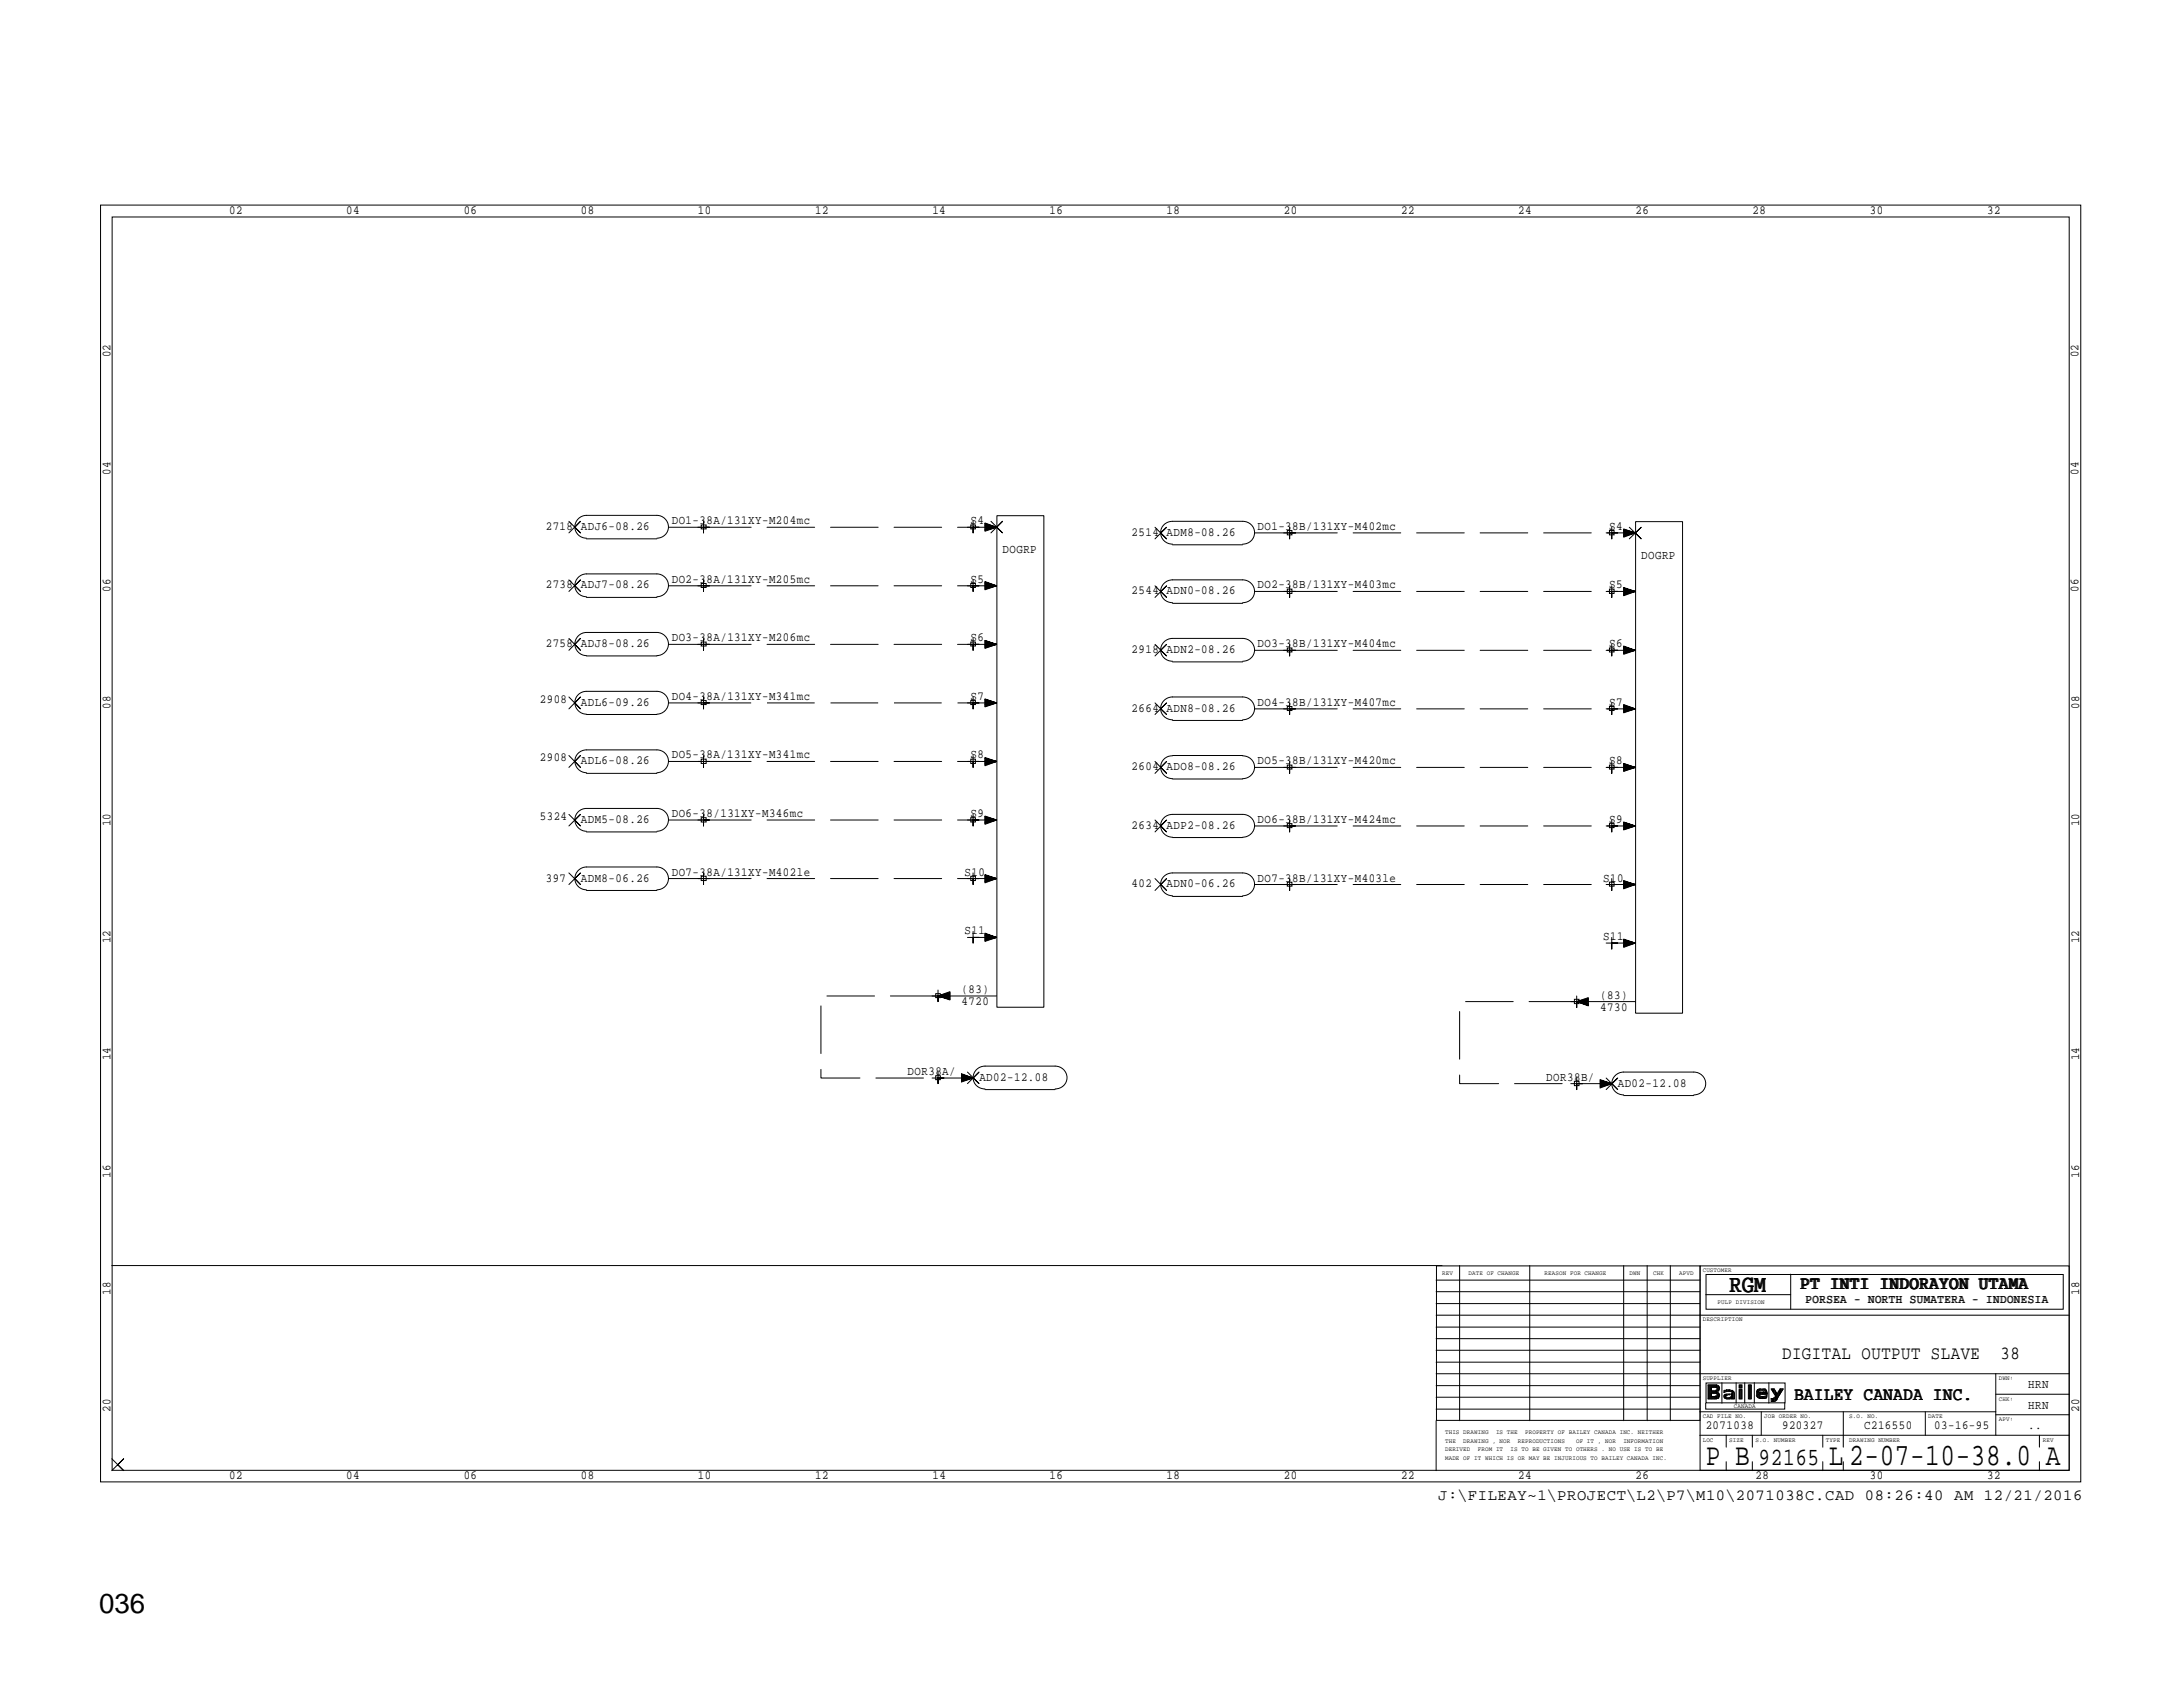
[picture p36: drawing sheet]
<svg xmlns="http://www.w3.org/2000/svg" width="279mm" height="216mm" viewBox="0 0 279 216" stroke-linecap="round" stroke-linejoin="round" font-family="sans-serif">
<defs><g id="words">
<g font-size="4">
<text x="218.3" y="187.5">P B</text>
<text x="234.1" y="187.5">L 2-07-10-38.0 A</text>
</g>
<text font-size="3.5" x="12.7" y="206.4">036</text>
<g font-size="3.2">
<text x="221.3" y="165.3">RGM</text>
<text x="225.1" y="187.5">92165</text>
</g>
<g font-size="2.4">
<text x="230.5" y="164.9">PT INTI INDORAYON UTAMA</text>
<text x="228.1" y="173.9">DIGITAL OUTPUT SLAVE</text>
<text x="256" y="173.9">38</text>
<text x="229.7" y="179.2">BAILEY CANADA INC.</text>
</g>
<text font-size="2" x="184.1" y="192">J:\FILEAY~1\PROJECT\L2\P7\M10\2071038C.CAD 08:26:40 AM 12/21/2016</text>
<g font-size="1.6">
<text x="29.3" y="27.3">02</text>
<text x="44.3" y="27.3">04</text>
<text x="59.4" y="27.3">06</text>
<text x="74.3" y="27.3">08</text>
<text x="89.3" y="27.3">10</text>
<text x="104.3" y="27.3">12</text>
<text x="119.3" y="27.3">14</text>
<text x="134.3" y="27.3">16</text>
<text x="149.3" y="27.3">18</text>
<text x="164.3" y="27.3">20</text>
<text x="179.3" y="27.3">22</text>
<text x="194.3" y="27.3">24</text>
<text x="209.3" y="27.3">26</text>
<text x="224.3" y="27.3">28</text>
<text x="239.3" y="27.3">30</text>
<text x="254.3" y="27.3">32</text>
<text x="14.1" y="45.7" transform="rotate(-90 14.1 45.7)">02</text>
<text x="266" y="45.7" transform="rotate(-90 266 45.7)">02</text>
<text x="14.1" y="60.7" transform="rotate(-90 14.1 60.7)">04</text>
<text x="266" y="60.7" transform="rotate(-90 266 60.7)">04</text>
<text x="69.8" y="67.8">2718 ADJ6-08.26</text>
<text x="86" y="67.1">DO1-38A/131XY-M204mc</text>
<text x="124.2" y="67.1">S4</text>
<text x="128.3" y="70.8">DOGRP</text>
<text x="144.8" y="68.6">2514 ADM8-08.26</text>
<text x="161" y="67.8">DO1-38B/131XY-M402mc</text>
<text x="206" y="67.8">S4</text>
<text x="210.1" y="71.6">DOGRP</text>
<text x="14.1" y="75.7" transform="rotate(-90 14.1 75.7)">06</text>
<text x="69.8" y="75.3">2738 ADJ7-08.26</text>
<text x="86" y="74.6">DO2-38A/131XY-M205mc</text>
<text x="124.2" y="74.6">S5</text>
<text x="144.8" y="76.1">2544 ADN0-08.26</text>
<text x="161" y="75.3">DO2-38B/131XY-M403mc</text>
<text x="206" y="75.3">S5</text>
<text x="266" y="75.7" transform="rotate(-90 266 75.7)">06</text>
<text x="69.8" y="82.8">2758 ADJ8-08.26</text>
<text x="86" y="82.1">DO3-38A/131XY-M206mc</text>
<text x="124.2" y="82.1">S6</text>
<text x="144.8" y="83.6">2918 ADN2-08.26</text>
<text x="161" y="82.8">DO3-38B/131XY-M404mc</text>
<text x="206" y="82.8">S6</text>
<text x="69.1" y="90">2908</text>
<text x="86" y="89.6">DO4-38A/131XY-M341mc</text>
<text x="124.2" y="89.6">S7</text>
<text x="14.1" y="90.7" transform="rotate(-90 14.1 90.7)">08</text>
<text x="74.3" y="90.3">ADL6-09.26</text>
<text x="144.8" y="91.1">2664 ADN8-08.26</text>
<text x="161" y="90.3">DO4-38B/131XY-M407mc</text>
<text x="206" y="90.3">S7</text>
<text x="266.1" y="90.7" transform="rotate(-90 266.1 90.7)">08</text>
<text x="69.1" y="97.5">2908</text>
<text x="74.3" y="97.8">ADL6-08.26</text>
<text x="86" y="97.1">DO5-38A/131XY-M341mc</text>
<text x="124.2" y="97.1">S8</text>
<text x="144.8" y="98.6">2604 ADO8-08.26</text>
<text x="161" y="97.8">DO5-38B/131XY-M420mc</text>
<text x="206" y="97.8">S8</text>
<text x="14.1" y="105.7" transform="rotate(-90 14.1 105.7)">10</text>
<text x="69.1" y="104.9">5324</text>
<text x="74.3" y="105.3">ADM5-08.26</text>
<text x="86" y="104.6">DO6-38/131XY-M346mc</text>
<text x="124.2" y="104.6">S9</text>
<text x="144.8" y="106.1">2634 ADP2-08.26</text>
<text x="161" y="105.3">DO6-38B/131XY-M424mc</text>
<text x="206" y="105.3">S9</text>
<text x="266.1" y="105.7" transform="rotate(-90 266.1 105.7)">10</text>
<text x="69.8" y="112.8">397</text>
<text x="74.3" y="112.8">ADM8-06.26</text>
<text x="86" y="112.1">DO7-38A/131XY-M402le</text>
<text x="123.4" y="112.1">S10</text>
<text x="144.8" y="113.6">402</text>
<text x="149.3" y="113.6">ADN0-06.26</text>
<text x="161" y="112.8">DO7-38B/131XY-M403le</text>
<text x="205.2" y="112.8">S10</text>
<text x="123.4" y="119.5">S11</text>
<text x="14.1" y="120.7" transform="rotate(-90 14.1 120.7)">12</text>
<text x="205.2" y="120.3">S11</text>
<text x="266.1" y="120.7" transform="rotate(-90 266.1 120.7)">12</text>
<text x="123.1" y="128.6">4720</text>
<text x="123.1" y="127">(83)</text>
<text x="204.8" y="129.3">4730</text>
<text x="204.8" y="127.8">(83)</text>
<text x="14.1" y="135.7" transform="rotate(-90 14.1 135.7)">14</text>
<text x="116.2" y="137.5">DOR38A/</text>
<text x="266.1" y="135.7" transform="rotate(-90 266.1 135.7)">14</text>
<text x="125.3" y="138.3">AD02-12.08</text>
<text x="197.9" y="138.3">DOR38B/</text>
<text x="207.1" y="139.1">AD02-12.08</text>
<text x="14.1" y="150.7" transform="rotate(-90 14.1 150.7)">16</text>
<text x="266.1" y="150.7" transform="rotate(-90 266.1 150.7)">16</text>
<text x="14.1" y="165.7" transform="rotate(-90 14.1 165.7)">18</text>
<text x="231.1" y="166.8">PORSEA - NORTH SUMATERA - INDONESIA</text>
<text x="266.1" y="165.7" transform="rotate(-90 266.1 165.7)">18</text>
<text x="259.6" y="177.7">HRN</text>
<text x="14.1" y="180.7" transform="rotate(-90 14.1 180.7)">20</text>
<text x="218.3" y="182.9">2071038</text>
<text x="228.1" y="182.9">920327</text>
<text x="238.6" y="182.9">C216550</text>
<text x="247.6" y="182.9">03-16-95</text>
<text x="259.6" y="180.3">HRN</text>
<text x="259.6" y="182.9">..</text>
<text x="266.1" y="180.7" transform="rotate(-90 266.1 180.7)">20</text>
<text x="29.3" y="189.3">02</text>
<text x="44.3" y="189.3">04</text>
<text x="59.4" y="189.3">06</text>
<text x="74.3" y="189.3">08</text>
<text x="89.3" y="189.3">10</text>
<text x="104.4" y="189.3">12</text>
<text x="119.3" y="189.3">14</text>
<text x="134.3" y="189.3">16</text>
<text x="149.3" y="189.3">18</text>
<text x="164.3" y="189.3">20</text>
<text x="179.3" y="189.3">22</text>
<text x="194.3" y="189.3">24</text>
<text x="209.3" y="189.3">26</text>
<text x="224.7" y="189.3">28</text>
<text x="239.3" y="189.3">30</text>
<text x="254.3" y="189.3">32</text>
</g>
<g font-size=".8">
<text x="184.6" y="163.1">REV</text>
<text x="188" y="163.1">DATE OF CHANGE</text>
<text x="197.7" y="163.1">REASON FOR CHANGE</text>
<text x="208.6" y="163.1">DWN</text>
<text x="211.6" y="163.1">CHK</text>
<text x="214.9" y="163.1">APVD</text>
<text x="217.9" y="162.7">CUSTOMER</text>
<text x="219.8" y="166.8">PULP DIVISION</text>
<text x="217.9" y="169.1">DESCRIPTION</text>
<text x="217.9" y="176.6">SUPPLIER</text>
<text x="255.8" y="179.2">CHK:</text>
<text x="255.8" y="176.6">DWN:</text>
<text x="185" y="185.8">DERIVED</text>
<text x="185" y="184.6">THE</text>
<text x="185" y="183.5">THIS DRAWING</text>
<text x="187.3" y="184.6">DRAWING , NOR</text>
<text x="189.1" y="185.8">FROM IT</text>
<text x="191.5" y="183.5">IS THE</text>
<text x="193.3" y="185.8">IS TO BE GIVEN TO OTHERS . NO USE IS TO BE</text>
<text x="194.3" y="184.6">REPRODUCTIONS</text>
<text x="195.2" y="183.5">PROPERTY OF BAILEY CANADA INC. NEITHER</text>
<text x="201.7" y="184.6">OF IT , NOR</text>
<text x="207.8" y="184.6">INFORMATION</text>
<text x="217.9" y="184.5">LOC</text>
<text x="217.9" y="181.5">CAD FILE NO.</text>
<text x="221.3" y="184.5">SIZE</text>
<text x="221.9" y="180.2">CANADA</text>
<text x="224.7" y="184.5">S.O. NUMBER</text>
<text x="225.8" y="181.5">JOB ORDER NO.</text>
<text x="233.7" y="184.5">TYPE</text>
<text x="236.7" y="184.5">DRAWING NUMBER</text>
<text x="236.7" y="181.5">S.O. NO.</text>
<text x="246.8" y="181.5">DATE</text>
<text x="255.8" y="181.9">APV:</text>
<text x="261.4" y="184.5">REV</text>
<text x="185" y="186.9">MADE OF IT WHICH IS OR MAY BE INJURIOUS TO BAILEY CANADA INC.</text>
</g>
</g></defs>
<path d="M90 90h34.5" fill="none" stroke="#000" stroke-width=".13" stroke-dasharray="6.1 2" stroke-linecap="butt"/>
<g fill="none" stroke="#000" stroke-width=".13">
<path d="M12.9 26.2h253.4v163.5h-253.4zM14.4 27.8h250.4v160.4h-250.4zM72.8 66.7l1.5 1.5-.7-.7 .7-.8-1.5 1.5M72.8 74.2l1.5 1.5-.7-.7 .7-.8-1.5 1.5M75.1 68.9a1.46 1.46 0 0 1-1.5-1.5 1.46 1.46 0 0 1 1.5-1.4h9a1.46 1.46 0 0 1 1.5 1.4 1.46 1.46 0 0 1-1.5 1.5M75.1 69h9M75.1 76.4a1.46 1.46 0 0 1-1.5-1.5 1.46 1.46 0 0 1 1.5-1.5h9a1.46 1.46 0 0 1 1.5 1.5 1.46 1.46 0 0 1-1.5 1.5M75.1 76.5h9M85.6 67.5h4.4M85.6 75h4.4M89.7 67.2h.7v.5h-.7zM89.7 74.7h.7v.5h-.7z"/>
<path d="M90 66.7v1.5v-.7h.8h-1.5M90 74.2v1.5v-.7h.8h-1.5M124.2 67.2h.6v.5h-.6zM124.2 74.7h.6v.5h-.6zM124.5 66.7v1.5v-.7h.8h-1.5M124.5 74.2v1.5v-.7h.8h-1.5M126.1 75.4l1.4-.4-1.4 .4M126.1 75.2l1.4-.2-1.4 .3M126.1 75.1l1.4-.1-1.4 .1M126.1 74.9l1.4 .1h-3M126.1 74.7l1.4 .3-1.4-.2M126.1 74.6l1.4 .4-1.4-.3"/>
<path d="M126.1 74.5l1.4 .5-1.4 .5v-1.1l1.4 .6M126.1 67.8l1.4-.3-1.4 .4M126.1 67.7l1.4-.2-1.4 .3M126.1 67.5h1.4l-1.4 .1M126.1 67.4l1.4 .1h-3M126.1 67.2l1.4 .3-1.4-.2M126.1 67.1l1.4 .4-1.4-.3M126.1 67l1.4 .5-1.4 .5v-1.1l1.4 .6M126.8 66.7l1.5 1.5-.8-.7 .8-.8-1.5 1.5M127.6 66h6v62.9h-6zM147.8 67.5l1.5 1.5-.8-.8 .8-.7-1.5 1.5M147.8 75l1.5 1.5-.8-.8 .8-.7-1.5 1.5"/>
<path d="M150.1 69.6a1.46 1.46 0 0 1-1.6-1.4 1.46 1.46 0 0 1 1.6-1.5h8.9a1.46 1.46 0 0 1 1.6 1.5 1.46 1.46 0 0 1-1.6 1.4M150.1 69.7h8.9M150.1 77.1a1.46 1.46 0 0 1-1.6-1.4 1.46 1.46 0 0 1 1.6-1.5h8.9a1.46 1.46 0 0 1 1.6 1.5 1.46 1.46 0 0 1-1.6 1.4M150.1 77.2h8.9M160.6 68.2h4.5M160.6 75.7h4.5M164.8 67.9h.6v.6h-.6zM164.8 75.4h.6v.5h-.6zM165.1 67.5v1.5v-.8h.7h-1.5M165.1 75v1.5v-.8h.7h-1.5M206 67.9h.6v.6h-.6zM206 75.4h.6v.5h-.6z"/>
<path d="M206.3 67.5v1.5v-.8h.8h-1.5M206.3 75v1.5v-.8h.8h-1.5M207.8 76.1l1.5-.4-1.5 .5M207.8 75.9l1.5-.2-1.5 .3M207.8 75.8l1.5-.1-1.5 .2M207.8 75.6l1.5 .1h-3M207.8 75.5l1.5 .2-1.5-.1M207.8 75.4l1.5 .3-1.5-.3M207.8 75.3l1.5 .4-1.5 .5v-1l1.5 .5M207.8 68.6l1.5-.4-1.5 .5M207.8 68.5l1.5-.3-1.5 .3M207.8 68.3l1.5-.1-1.5 .2"/>
<path d="M207.8 68.2h1.5h-3M207.8 68l1.5 .2-1.5-.1M207.8 67.8l1.5 .4-1.5-.3M207.8 67.8l1.5 .4-1.5 .5v-1l1.5 .5M208.5 67.5l1.6 1.5-.8-.8 .8-.7-1.6 1.5M209.3 66.8h6v62.9h-6zM72.8 96.7l1.5 1.5-.7-.7 .7-.8-1.5 1.5M72.8 81.7l1.5 1.5-.7-.7 .7-.8-1.5 1.5M72.8 89.2l1.5 1.5-.7-.7 .7-.8-1.5 1.5M75.1 98.9a1.46 1.46 0 0 1-1.5-1.5 1.46 1.46 0 0 1 1.5-1.4h9a1.46 1.46 0 0 1 1.5 1.4 1.46 1.46 0 0 1-1.5 1.5M75.1 99h9M75.1 83.9a1.48 1.48 0 0 1-1.5-1.5 1.48 1.48 0 0 1 1.5-1.5h9a1.48 1.48 0 0 1 1.5 1.5 1.48 1.48 0 0 1-1.5 1.5"/>
<path d="M75.1 83.9h9M75.1 91.4a1.46 1.46 0 0 1-1.5-1.5 1.46 1.46 0 0 1 1.5-1.4h9a1.46 1.46 0 0 1 1.5 1.4 1.46 1.46 0 0 1-1.5 1.5M75.1 91.4h9M85.6 97.5h4.4M85.6 82.5h4.4M85.6 90h4.4M89.7 97.2h.7v.5h-.7zM89.7 82.2h.7v.5h-.7zM89.7 89.7h.7v.5h-.7zM90 96.7v1.5v-.7h.8h-1.5M90 81.7v1.5v-.7h.8h-1.5M90 89.2v1.5v-.7h.8h-1.5"/>
<path d="M124.2 82.2h.6v.5h-.6zM124.2 89.7h.6v.5h-.6zM124.2 97.2h.6v.5h-.6zM124.5 81.7v1.5v-.7h.8h-1.5M124.5 89.2v1.5v-.7h.8h-1.5M124.5 96.7v1.5v-.7h.8h-1.5M126.1 97.8l1.4-.3-1.4 .4M126.1 97.7l1.4-.2-1.4 .2M126.1 97.5h1.4l-1.4 .1M126.1 97.4l1.4 .1h-3M126.1 97.2l1.4 .3-1.4-.2M126.1 97.1l1.4 .4-1.4-.3"/>
<path d="M126.1 97l1.4 .5-1.4 .5v-1.1l1.4 .6M126.1 90.3l1.4-.3-1.4 .4M126.1 90.2l1.4-.2-1.4 .3M126.1 90h1.4l-1.4 .1M126.1 89.9l1.4 .1h-3M126.1 89.7l1.4 .3-1.4-.2M126.1 89.6l1.4 .4-1.4-.3M126.1 89.5l1.4 .5-1.4 .5v-1.1l1.4 .6M126.1 82.8l1.4-.3-1.4 .4M126.1 82.7l1.4-.2-1.4 .3M126.1 82.5h1.4l-1.4 .1M126.1 82.4l1.4 .1h-3"/>
<path d="M126.1 82.3l1.4 .2-1.4-.2M126.1 82.1l1.4 .4-1.4-.3M126.1 82l1.4 .5-1.4 .5v-1l1.4 .5M147.8 82.5l1.5 1.4-.8-.7 .8-.7-1.5 1.4M147.8 97.5l1.5 1.5-.8-.8 .8-.7-1.5 1.5M147.8 90l1.5 1.4-.8-.7 .8-.7-1.5 1.4M150.1 84.6a1.46 1.46 0 0 1-1.6-1.4 1.46 1.46 0 0 1 1.6-1.5h8.9a1.46 1.46 0 0 1 1.6 1.5 1.46 1.46 0 0 1-1.6 1.4M150.1 84.7h8.9M150.1 96.7a1.46 1.46 0 0 0-1.6 1.5 1.46 1.46 0 0 0 1.6 1.5M150.1 99.7h8.9M150.1 96.7h8.9M150.1 92.1a1.46 1.46 0 0 1-1.6-1.4 1.46 1.46 0 0 1 1.6-1.5h8.9a1.46 1.46 0 0 1 1.6 1.5 1.46 1.46 0 0 1-1.6 1.4"/>
<path d="M150.1 92.2h8.9M159 96.7a1.46 1.46 0 0 1 1.6 1.5 1.46 1.46 0 0 1-1.6 1.5M160.6 83.2h4.5M160.6 98.2h4.5M160.6 90.7h4.5M164.8 82.9h.6v.5h-.6zM164.8 97.9h.6v.5h-.6zM164.8 90.4h.6v.5h-.6zM165.1 82.5v1.4v-.7h.7h-1.5M165.1 97.5v1.5v-.8h.7h-1.5M165.1 90v1.4v-.7h.7h-1.5M206 82.9h.6v.5h-.6z"/>
<path d="M206 90.4h.6v.5h-.6zM206 97.9h.6v.5h-.6zM206.3 82.5v1.4v-.7h.8h-1.5M206.3 90v1.4v-.7h.8h-1.5M206.3 97.5v1.5v-.8h.8h-1.5M207.8 98.6l1.5-.4-1.5 .5M207.8 98.4l1.5-.2-1.5 .3M207.8 98.3l1.5-.1-1.5 .1M207.8 98.1l1.5 .1h-3M207.8 98l1.5 .2-1.5-.2M207.8 97.8l1.5 .4-1.5-.3M207.8 97.7l1.5 .5-1.5 .5v-1l1.5 .5"/>
<path d="M207.8 91.1l1.5-.4-1.5 .4M207.8 90.9l1.5-.2-1.5 .3M207.8 90.8l1.5-.1-1.5 .1M207.8 90.6l1.5 .1h-3M207.8 90.5l1.5 .2-1.5-.1M207.8 90.3l1.5 .4-1.5-.3M207.8 90.3l1.5 .4-1.5 .5v-1l1.5 .5M207.8 83.6l1.5-.4-1.5 .5M207.8 83.4l1.5-.2-1.5 .3M207.8 83.3l1.5-.1-1.5 .2M207.8 83.1l1.5 .1h-3M207.8 83l1.5 .2-1.5-.1"/>
<path d="M207.8 82.8l1.5 .4-1.5-.3M207.8 82.8l1.5 .4-1.5 .5v-1l1.5 .5M72.8 111.7l1.5 1.5-.7-.8 .7-.7-1.5 1.5M72.8 104.2l1.5 1.5-.7-.8 .7-.7-1.5 1.5M75.1 113.9a1.46 1.46 0 0 1-1.5-1.5 1.46 1.46 0 0 1 1.5-1.4h9a1.46 1.46 0 0 1 1.5 1.4 1.46 1.46 0 0 1-1.5 1.5M75.1 114h9M75.1 106.4a1.46 1.46 0 0 1-1.5-1.5 1.46 1.46 0 0 1 1.5-1.4h9a1.46 1.46 0 0 1 1.5 1.4 1.46 1.46 0 0 1-1.5 1.5M75.1 106.5h9M85.6 112.4h4.4M85.6 104.9h4.4M89.7 112.1h.7v.6h-.7zM89.7 104.6h.7v.6h-.7z"/>
<path d="M90 111.7v1.5v-.8h.8h-1.5M90 104.2v1.5v-.8h.8h-1.5M124.2 104.6h.6v.6h-.6zM124.2 112.1h.6v.6h-.6zM124.5 104.2v1.5v-.8h.8h-1.5M124.5 111.7v1.5v-.8h.8h-1.5M124.5 119.2v1.5v-.7h.8h-1.5M126.1 119.9l1.4 .1h-3M126.1 119.7l1.4 .3-1.4-.2M126.1 119.6l1.4 .4-1.4-.3M126.1 119.5l1.4 .5-1.4 .5v-1.1l1.4 .6M126.1 112.8l1.4-.4-1.4 .5"/>
<path d="M126.1 112.7l1.4-.3-1.4 .4M126.1 112.5l1.4-.1-1.4 .2M126.1 112.4h1.4h-3M126.1 112.2l1.4 .2-1.4-.1M126.1 112.1l1.4 .3-1.4-.3M126.1 112l1.4 .4-1.4 .6v-1.1l1.4 .5M126.1 105.3l1.4-.4-1.4 .5M126.1 105.2l1.4-.3-1.4 .3M126.1 105l1.4-.1-1.4 .2M126.1 104.9h1.4h-3M126.1 104.7l1.4 .2-1.4-.1M126.1 104.6l1.4 .3-1.4-.3"/>
<path d="M126.1 104.5l1.4 .4-1.4 .6v-1.1l1.4 .5M147.8 104.9l1.5 1.6-.8-.8 .8-.8-1.5 1.6M147.8 112.4l1.5 1.6-.8-.8 .8-.8-1.5 1.6M150.1 107.1a1.46 1.46 0 0 1-1.6-1.4 1.46 1.46 0 0 1 1.6-1.5h8.9a1.46 1.46 0 0 1 1.6 1.5 1.46 1.46 0 0 1-1.6 1.4M150.1 107.2h8.9M150.1 114.6a1.46 1.46 0 0 1-1.6-1.4 1.46 1.46 0 0 1 1.6-1.5h8.9a1.46 1.46 0 0 1 1.6 1.5 1.46 1.46 0 0 1-1.6 1.4M150.1 114.7h8.9M160.6 105.7h4.5M160.6 113.2h4.5M164.8 105.4h.6v.5h-.6zM164.8 112.9h.6v.5h-.6zM165.1 104.9v1.6v-.8h.7h-1.5"/>
<path d="M165.1 112.4v1.6v-.8h.7h-1.5M206 105.4h.6v.5h-.6zM206 112.9h.6v.5h-.6zM206.3 104.9v1.6v-.8h.8h-1.5M206.3 112.4v1.6v-.8h.8h-1.5M206.3 120v1.5v-.8h.8h-1.5M207.8 113.6l1.5-.4-1.5 .5M207.8 113.4l1.5-.2-1.5 .3M207.8 113.3l1.5-.1-1.5 .2M207.8 113.1l1.5 .1h-3M207.8 113l1.5 .2-1.5-.1M207.8 112.8l1.5 .4-1.5-.3"/>
<path d="M207.8 112.8l1.5 .4-1.5 .5v-1l1.5 .5M207.8 106.1l1.5-.4-1.5 .5M207.8 105.9l1.5-.2-1.5 .3M207.8 105.8l1.5-.1-1.5 .2M207.8 105.6l1.5 .1h-3M207.8 105.5l1.5 .2-1.5-.2M207.8 105.3l1.5 .4-1.5-.3M207.8 105.2l1.5 .5-1.5 .5v-1l1.5 .5M119.8 127.2h.6v.5h-.6zM119.8 137.7h.6v.5h-.6zM120.1 126.7v1.5v-.7h.7h-1.5M120.1 127.5l1.5 .5v-1.1l-1.5 .6 1.5 .4"/>
<path d="M120.1 137.2v1.5v-.7h.7h-1.5M121.6 127l-1.5 .5 1.5-.4M121.6 127.2l-1.5 .3 1.5-.3M121.6 127.3l-1.5 .2 1.5-.1M121.6 127.6l-1.5-.1 1.5 .2M121.6 127.8l-1.5-.3 1.5 .3M123.1 138.3l1.4-.3-1.4 .4M123.1 138.2l1.4-.2-1.4 .3M123.1 138h1.4l-1.4 .1M123.1 137.9l1.4 .1h-1.4M123.1 137.7l1.4 .3-1.4-.2M123.1 137.6l1.4 .4-1.4-.3"/>
<path d="M123.1 137.5l1.4 .5-1.4 .5v-1.1l1.4 .6h-4.4M123.8 137.2l1.5 1.5-.8-.7 .8-.8-1.5 1.5M126.1 120.3l1.4-.3-1.4 .4M126.1 120.2l1.4-.2-1.4 .3M126.1 120h1.4l-1.4 .1M126.1 139.4a1.46 1.46 0 0 1-1.6-1.5 1.46 1.46 0 0 1 1.6-1.5h8.9a1.46 1.46 0 0 1 1.6 1.5 1.46 1.46 0 0 1-1.6 1.5M126.1 139.4h8.9M127.5 127.5h-7.4h1.5M201.5 127.9h.6v.5h-.6zM201.5 138.4h.6v.5h-.6zM201.8 127.5v1.4v-.7h.8h-1.6M201.8 128.2l1.5 .5v-1l-1.5 .5 1.5 .5"/>
<path d="M201.8 138v1.4v-.7h.8h-1.6M203.3 127.8l-1.5 .4 1.5-.4M203.3 127.9l-1.5 .3 1.5-.2M203.3 128.1l-1.5 .1 1.5-.1M203.3 128.4l-1.5-.2 1.5 .2M203.3 128.5l-1.5-.3 1.5 .4M204.8 139.1l1.5-.4-1.5 .4M204.8 138.9l1.5-.2-1.5 .3M204.8 138.8l1.5-.1-1.5 .2M204.8 138.6l1.5 .1h-1.5M204.8 138.5l1.5 .2-1.5-.1M204.8 138.3l1.5 .4-1.5-.3"/>
<path d="M204.8 138.3l1.5 .4-1.5 .5v-1l1.5 .5h-4.5M205.6 138l1.5 1.4-.8-.7 .8-.7-1.5 1.4M207.8 121.1l1.5-.4-1.5 .5M207.8 120.9l1.5-.2-1.5 .3M207.8 120.8l1.5-.1-1.5 .2M207.8 120.6l1.5 .1h-3M207.8 120.5l1.5 .2-1.5-.1M207.8 120.3l1.5 .4-1.5-.3M207.8 120.3l1.5 .4-1.5 .5v-1l1.5 .5M209.3 128.2h-7.5l1.5 .1M207.8 140.1a1.46 1.46 0 0 1-1.5-1.4 1.46 1.46 0 0 1 1.5-1.5h9a1.46 1.46 0 0 1 1.5 1.5 1.46 1.46 0 0 1-1.5 1.4M207.8 140.2h9"/>
<path d="M14.3 162h170.3M183.8 178.8h33.7M183.8 177.3h33.7M183.8 174.3h33.7M183.8 172.8h33.7M183.8 171.3h33.7M183.8 169.8h33.7M183.8 166.8h33.7M183.8 165.3h33.7M183.8 163.8h33.7M183.9 162h33.7v19.8h-33.7zM186.8 162v19.8"/>
<path d="M195.8 162v19.8M207.8 162v19.8M210.8 162v19.8M213.8 162v19.8M217.6 162h47.2v26.2h-47.2zM218.3 179.6v.7h10.1v-.7M218.3 165.7h10.9M218.4 177h10.1v2.5h-10.1zM218.4 163.1h45.7v4.5h-45.7zM218.7 177.2v1.8M218.8 177.2v1.8M218.9 177.2v1.8"/>
<path d="M219 177.2v1.8M219.1 177.2v.3M219.1 178v.3M219.1 178.7v.3M219.2 177.2v.3M219.2 178v.3M219.2 178.7v.3M219.3 177.2v.3M219.3 178v.3M219.3 178.7v.3M219.4 177.2v.3M219.4 178v.3"/>
<path d="M219.4 178.7v.3M219.5 177.2v.3M219.5 178v.3M219.5 178.7v.3M219.6 177.5h-.6v.5h.6v.3M219.6 178.3h-.6v.4h.6v.3M219.6 178.3l.2 .2-.1 .1h-.2M219.6 177.5l.2 .2-.1 .2h-.2M219.6 177.2v.3M219.7 178.1a.43 .43 0 0 1 .4 .5 .43 .43 0 0 1-.5 .4M219.7 177.2a.41 .41 0 0 1 .4 .5 .41 .41 0 0 1-.5 .4M219.7 177.2h-1.1v1.8h1.1v-.3"/>
<path d="M219.7 177.2v.3M219.7 178v.3M219.7 177.2v.4M219.7 177.9v.5M219.7 178.7v.3M219.8 177.3v.8M219.8 178.2v.8M219.9 177.3v.8M219.9 178.2v.8M220 177.4v.7M220 178.3v.7M220 177.5v.4"/>
<path d="M220 178.4v.4M220.4 177v2.6M220.7 178.9l.4 .1M220.7 178.5v.4M220.7 178.9l-.1-.2 .3-.3v.6M220.8 177.9v.2M220.8 178.4v.6M220.9 177.9v.2M220.9 177.8v.3M220.9 178.4v.2M221 177.8v.3M221 178.4v.2"/>
<path d="M221 178.9v.1M221 178.6l-.1 .1 .1 .1M221.1 177.8v.3M221.1 178.4v.2M221.1 178.9v.1M221.1 177.8v.2M221.1 178.4v.1M221.2 177.8v.3M221.2 178.4v.1M221.2 178.9v.1M221.3 179v-.1l.1 .1M221.3 177.8v.3"/>
<path d="M221.3 178.4v.1M221.4 177.8v.3M221.4 178.4v.1M221.4 178.8v.2M221.5 177.9v.2M221.5 178.4h.1M221.5 178.8v.2M221.6 179v-.3l-.7 .2v.1M221.6 179h-.5M221.6 177.9v.2M221.6 178.4v.1M221.7 178.5l-.2 .3"/>
<path d="M221.7 177.9v.2h-.5l-.6 .1 .1-.3v.2M221.7 178l.1 .1 .1 .1M221.7 178.3v.7M221.7 178.1l-.1 .2M221.7 177.9v1.1M221.8 178v1M221.9 178.1v.9M222 178.2v.8h-.4M222.2 177v2.6M222.6 177.2h.4v.4h-.4zM222.6 177.8h.4v1.2h-.4zM222.6 177.2v.4"/>
<path d="M222.6 177.8v1.2M222.7 177.2v.4M222.7 177.8v1.2M222.8 177.2v.4M222.8 177.8v1.2M222.9 177.2v.4M222.9 177.8v1.2M223.3 177v2.6M223.8 177.2h.4v1.8h-.4zM223.9 177.2v1.8M224 177.2v1.8M224.1 177.2v1.8"/>
<path d="M224.5 177v2.6M224.9 177.9v.8M225 177.8h.3v.1M225 177.8l-.2 .3v.5M225 177.8v1M225 177.8v1.1l-.2-.3M225.1 178.4a.6 .6 0 0 0 .6 .3v.3M225.1 178.9l.5 .1 .5-.1M225.1 178l-.1 .2M225.1 178.2h.8v.2M225.1 177.8v1.1M225.2 177.8v.2"/>
<path d="M225.2 178.2v.2M225.2 178.6v.4M225.3 178.1l.4-.1 .1 .1M225.3 177.8v.1M225.3 178.2v.2M225.3 178.7v.3M225.4 177.8v.1M225.4 178.2v.2M225.4 178.7v.3M225.5 177.8v.1M225.5 178.2v.2M225.5 178.7v.3"/>
<path d="M225.6 177.8v.1M225.6 178.2v.2M225.6 178.8v.2M225.6 178.7v.3M225.7 177.9v-.1h.3v.6M225.7 178.2v.2M225.8 177.8v.2M225.8 178.2v.2M225.8 178.7v.3M225.9 177.8v.3M225.9 178.7v.3M225.9 177.8v.6"/>
<path d="M226 177.9l.1 .2v.1M226 178.7v.2M226.1 177.9v.5M226.1 178.7v.2M226.1 178.6l-.6 .1M226.2 178.1v.3h-1.1M226.2 178.6l-.1 .3M226.4 177v2.6M226.7 179h.3v.4M226.7 179v.4h.3M226.7 179h.5M226.8 177.8v.1"/>
<path d="M226.8 179v.4M226.9 177.8v.2M226.9 179v.4M226.9 177.8v.3M227 178.9l.2-.2v.6M227 177.8v.4M227.1 177.8v.6M227.1 179v.4M227.1 177.8h-.4l.8 1.2M227.1 177.8l.4 .6M227.2 177.9v.5M227.2 178.9v.5"/>
<path d="M227.2 178v.6M227.3 178.1v1.1M227.5 178.4v.6M227.5 179l-.3 .3-.2 .1M227.5 178.3v.6M227.6 178.1v.6M227.7 178v.6M227.8 177.9v.6M227.8 177.8v.6M227.8 177.8h.4l-.8 1.3v-.9M227.8 177.8l-.3 .6M227.9 177.8v.4"/>
<path d="M228 177.8v.3M228 177.8v.2M228.1 177.8v.1M229.2 163.1v4.5M255.4 178.4h9.4M255.4 175.8v7.9M264.8 175.8h-81M264.8 168.3h-81M14.3 186.7l1.5 1.5-.7-.8 .7-.7-1.5 1.5M183.8 180.3h33.7M183.8 181.8v6.4M217.5 183.7h47.3"/>
<path d="M217.5 180.7h37.9M220.9 183.7v1.5M220.9 187.1v1.1M224.3 183.7v1.5M224.3 187.1v1.1M225.4 180.7v3M233.3 183.7v1.5M233.3 187.1v1.1M235.9 187.1v1.1M235.9 180.7v4.5M246.4 180.7v3M255.4 181.1h9.4"/>
<path d="M261 183.7v1.5M261 187.1v1.1"/>
</g>
<g fill="none" stroke="#000" stroke-width=".13" stroke-dasharray="6.1 2">
<path d="M90 75h34.5M90 67.5h34.5M165.1 75.7h41.2M165.1 68.2h41.2M90 97.5h34.5M90 82.5h34.5M165.1 98.2h41.2M165.1 83.2h41.2M165.1 90.7h41.2M90 112.4h34.5M90 104.9h34.5M165.1 105.7h41.2"/>
<path d="M165.1 113.2h41.2M120.1 127.5h-15v10.5h15M201.8 128.2h-15v10.5h15"/>
</g>
<use href="#words"/>
</svg>
